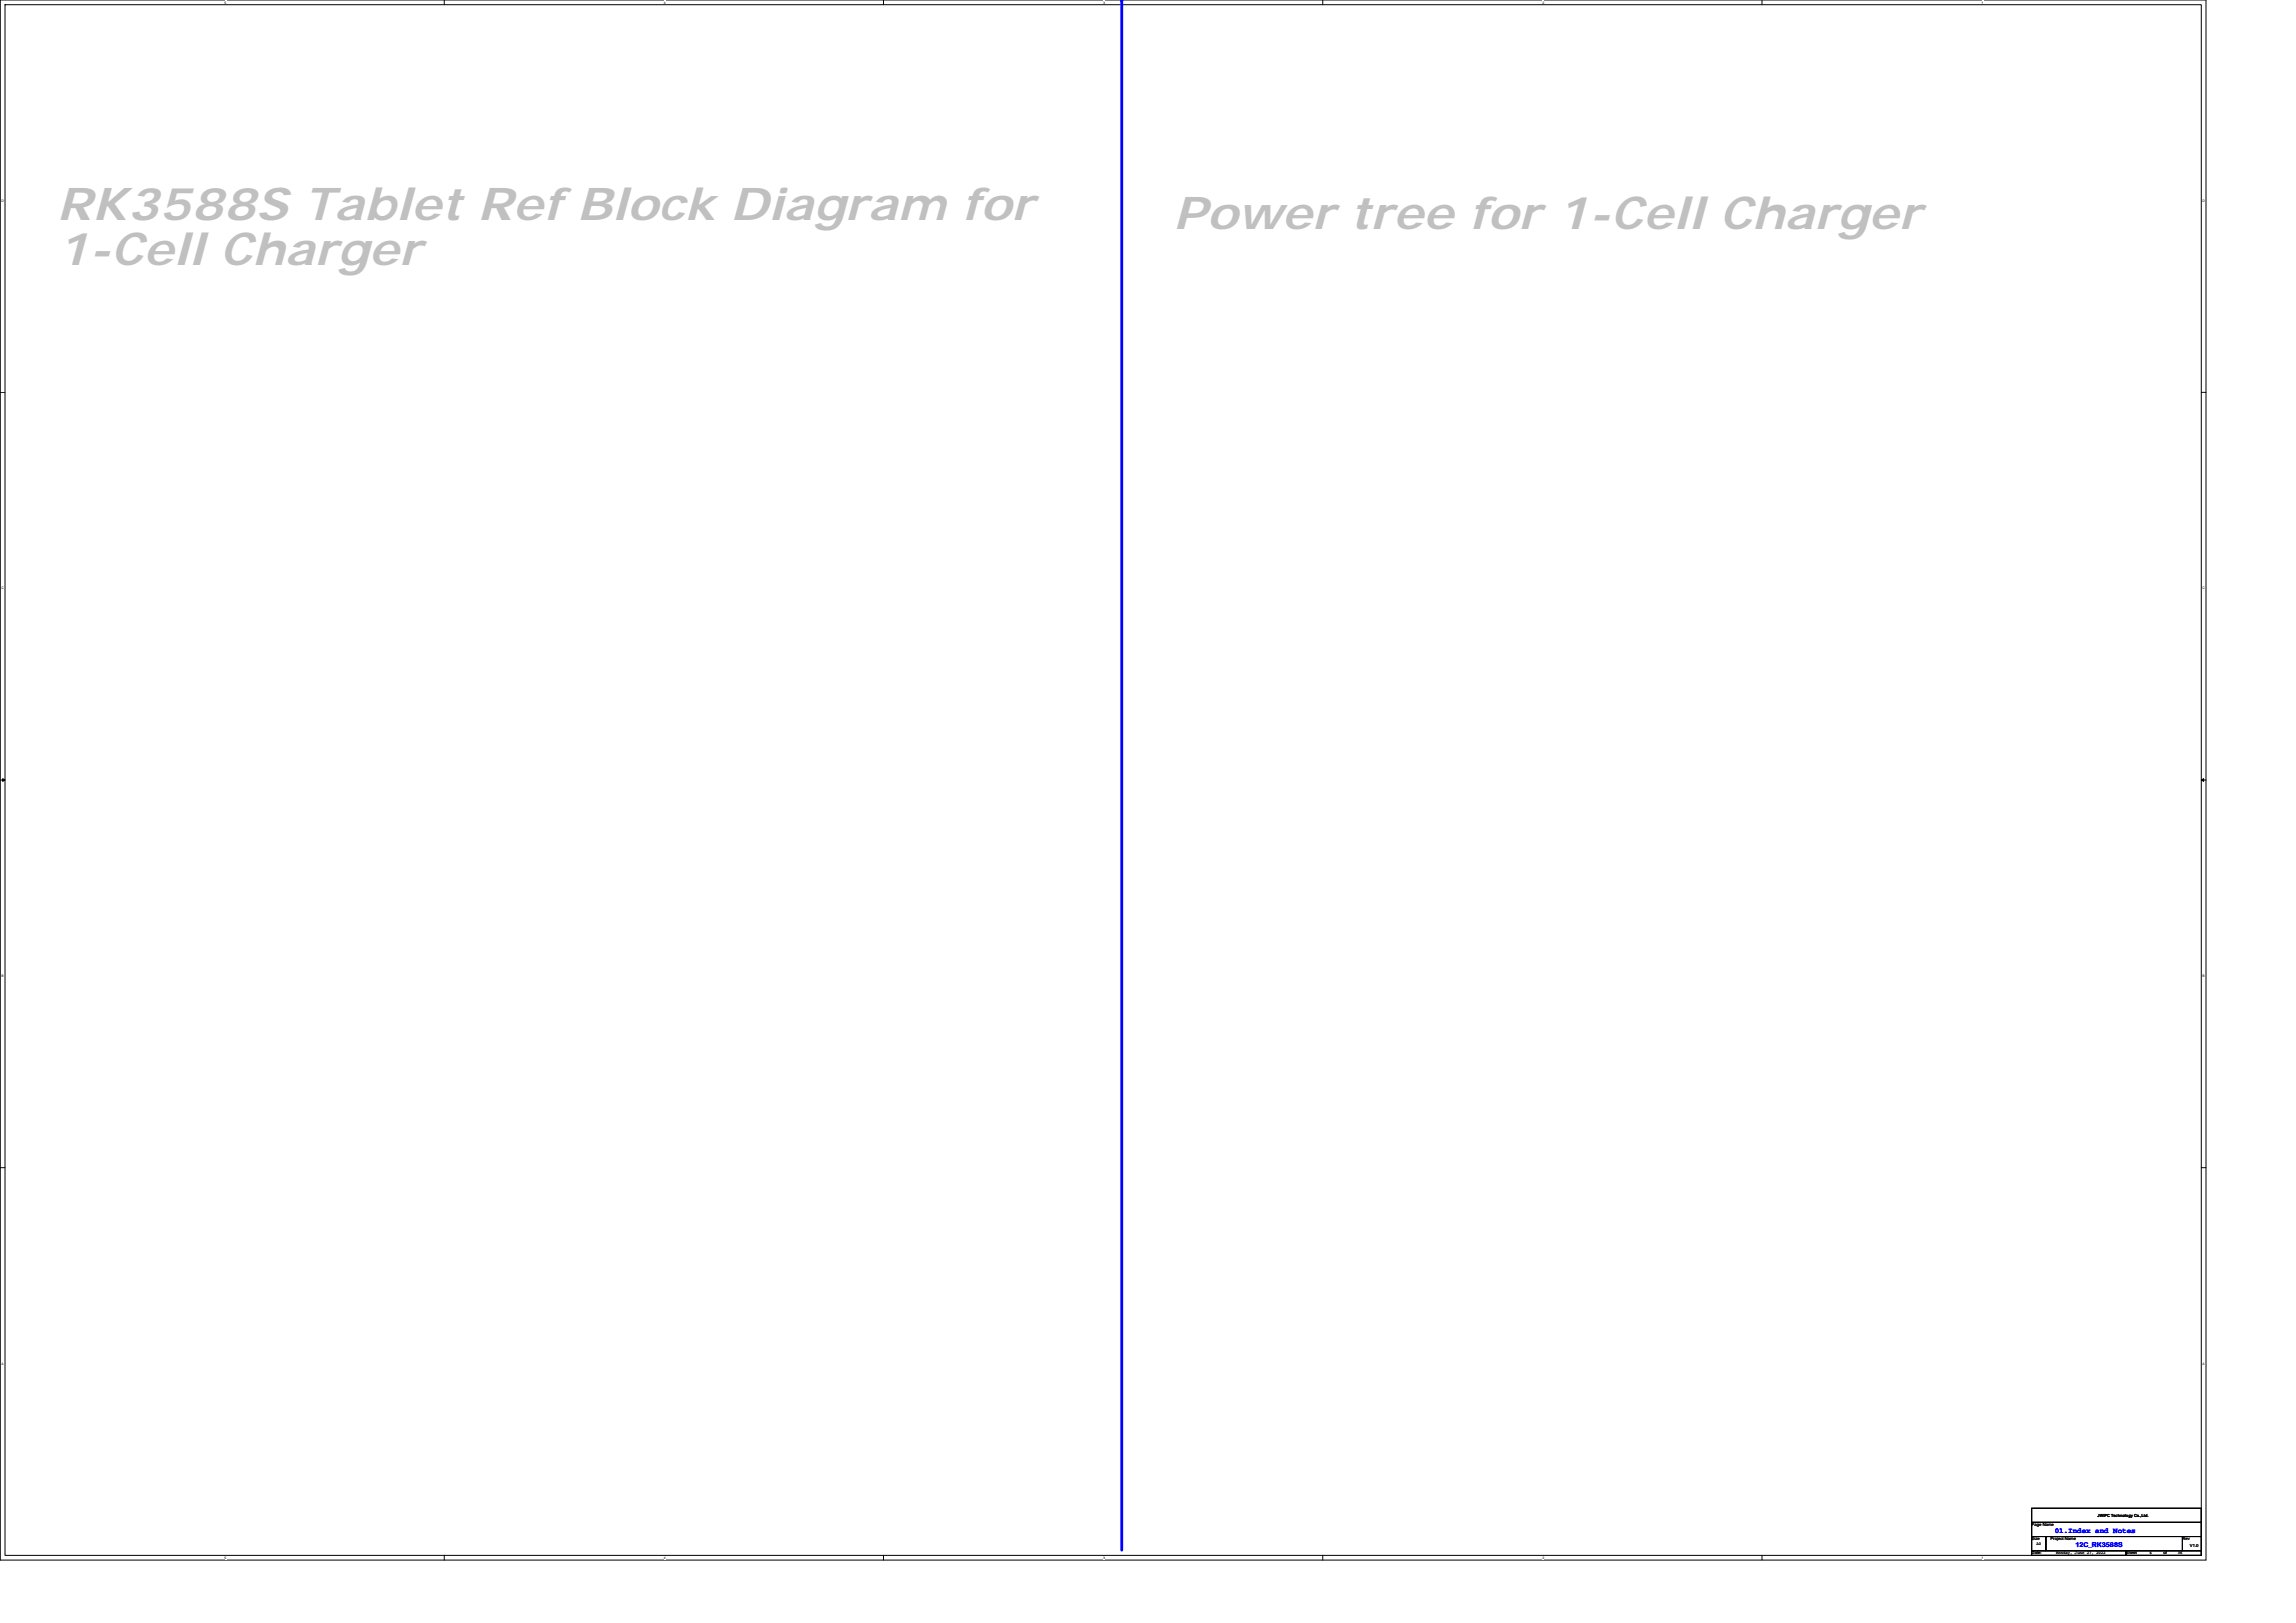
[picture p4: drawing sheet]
<svg xmlns="http://www.w3.org/2000/svg" width="297mm" height="210mm" viewBox="0 0 297 210" stroke-linecap="round" stroke-linejoin="round" font-family="sans-serif">
<defs><g id="words">
<g font-size="5.8" fill="#c0c0c0">
<text x="7.4" y="28.4">RK3588S Tablet Ref Block Diagram for</text>
<text x="151.8" y="29.7">Power tree for 1-Cell Charger</text>
<text x="7.4" y="34.3">1-Cell Charger</text>
</g>
<text font-size="1" fill="#00f" x="265.8" y="198.3">01.Index and Notes</text>
<text font-size=".9" fill="#00f" x="268.5" y="200.2">12C_RK3588S</text>
<g font-size=".5">
<text x="262.8" y="197.5">Page Name</text>
<text x="271.4" y="196.3">JWIPC Technology Co.,Ltd.</text>
<text x="262.8" y="199.3">Size</text>
<text x="262.8" y="201.1">Date:</text>
<text x="263.4" y="199.8">A0</text>
<text x="265.3" y="199.3">Project Name</text>
<text x="266" y="201.1">Monday, June 27, 2022</text>
<text x="275" y="201.1">Sheet</text>
<text x="278.1" y="201.1">4</text>
<text x="279.9" y="201.1">of</text>
<text x="281.7" y="201.1">36</text>
<text x="282.3" y="199.3">Rev</text>
<text x="283.3" y="200.1">V1.0</text>
</g>
<g font-size=".4">
<text x="29.1" y=".5">5</text>
<text x="85.9" y=".5">4</text>
<text x="142.7" y=".5">3</text>
<text x="199.5" y=".5">2</text>
<text x="256.4" y=".5">1</text>
<text x=".2" y="26.1">D</text>
<text x="284.9" y="26.1">D</text>
<text x=".2" y="76.2">C</text>
<text x="284.9" y="76.2">C</text>
<text x=".2" y="126.4">B</text>
<text x="284.9" y="126.4">B</text>
<text x=".2" y="176.5">A</text>
<text x="284.9" y="176.5">A</text>
<text x="29.1" y="201.7">5</text>
<text x="85.9" y="201.7">4</text>
<text x="142.7" y="201.7">3</text>
<text x="199.5" y="201.7">2</text>
<text x="256.4" y="201.7">1</text>
</g>
</g></defs>
<path d="M0 0h285.4v201.8h-285.4zM.6 .6h284.2v200.6h-284.2z" fill="none" stroke="#000" stroke-width=".13"/>
<g fill="#fff">
<path d="M29.1 .1h.2v.5h-.2z"/>
<path d="M29.1 201.3h.2v.5h-.2z"/>
</g>
<path d="M57.5 0v.6M57.5 201.2v.6" fill="none" stroke="#000" stroke-width=".13"/>
<g fill="#fff">
<path d="M85.9 .1h.2v.5h-.2z"/>
<path d="M85.9 201.3h.2v.5h-.2z"/>
</g>
<path d="M114.3 0v.6M114.3 201.2v.6" fill="none" stroke="#000" stroke-width=".13"/>
<g fill="#fff">
<path d="M142.7 .1h.3v.5h-.3z"/>
<path d="M142.7 201.3h.3v.5h-.3z"/>
</g>
<path d="M171.1 0v.6M171.1 201.2v.6" fill="none" stroke="#000" stroke-width=".13"/>
<g fill="#fff">
<path d="M199.5 .1h.3v.5h-.3z"/>
<path d="M199.5 201.3h.3v.5h-.3z"/>
</g>
<path d="M228 0v.6M228 201.2v.6" fill="none" stroke="#000" stroke-width=".13"/>
<g fill="#fff">
<path d="M256.4 .1h.2v.5h-.2z"/>
<path d="M256.4 201.3h.2v.5h-.2z"/>
<path d="M.2 25.7h.3v.5h-.3z"/>
<path d="M284.9 25.7h.4v.5h-.4z"/>
<path d="M.2 75.8h.3v.5h-.3z"/>
<path d="M284.9 75.8h.4v.5h-.4z"/>
</g>
<path d="M0 50.8h.6M284.8 50.8h.6" fill="none" stroke="#000" stroke-width=".13"/>
<g fill="#fff">
<path d="M.2 126h.3v.5h-.3z"/>
<path d="M284.9 126h.3v.5h-.3z"/>
</g>
<path d="M0 100.9h.6M.3 100.7l.3 .2-.3 .2zM284.8 100.9h.6M284.8 100.9l.3-.2v.4z" fill="none" stroke="#000" stroke-width=".13"/>
<path d="M.3 100.7l.3 .2-.3 .2zM284.8 100.9l.3-.2v.4z" fill="#000"/>
<g fill="#fff">
<path d="M.2 176.1h.3v.5h-.3z"/>
<path d="M284.9 176.1h.3v.5h-.3z"/>
</g>
<path d="M0 151.1h.6M284.8 151.1h.6" fill="none" stroke="#000" stroke-width=".13"/>
<path d="M145.1 0v200.6" fill="none" stroke="#00f" stroke-width=".36"/>
<circle cx="145.1" cy="0" r=".18" fill="#00f"/>
<path d="M262.8 198.8h1.9v1.8h-1.9zM262.8 195.1h22v1.9h-22zM262.8 197h22v1.8h-22zM264.7 198.8h17.6v1.8h-17.6zM282.3 198.8h2.5v1.8h-2.5zM262.8 200.6h12.2v.6h-12.2zM275 200.6h9.8v.6h-9.8z" fill="none" stroke="#000" stroke-width=".13"/>
<use href="#words"/>
</svg>
